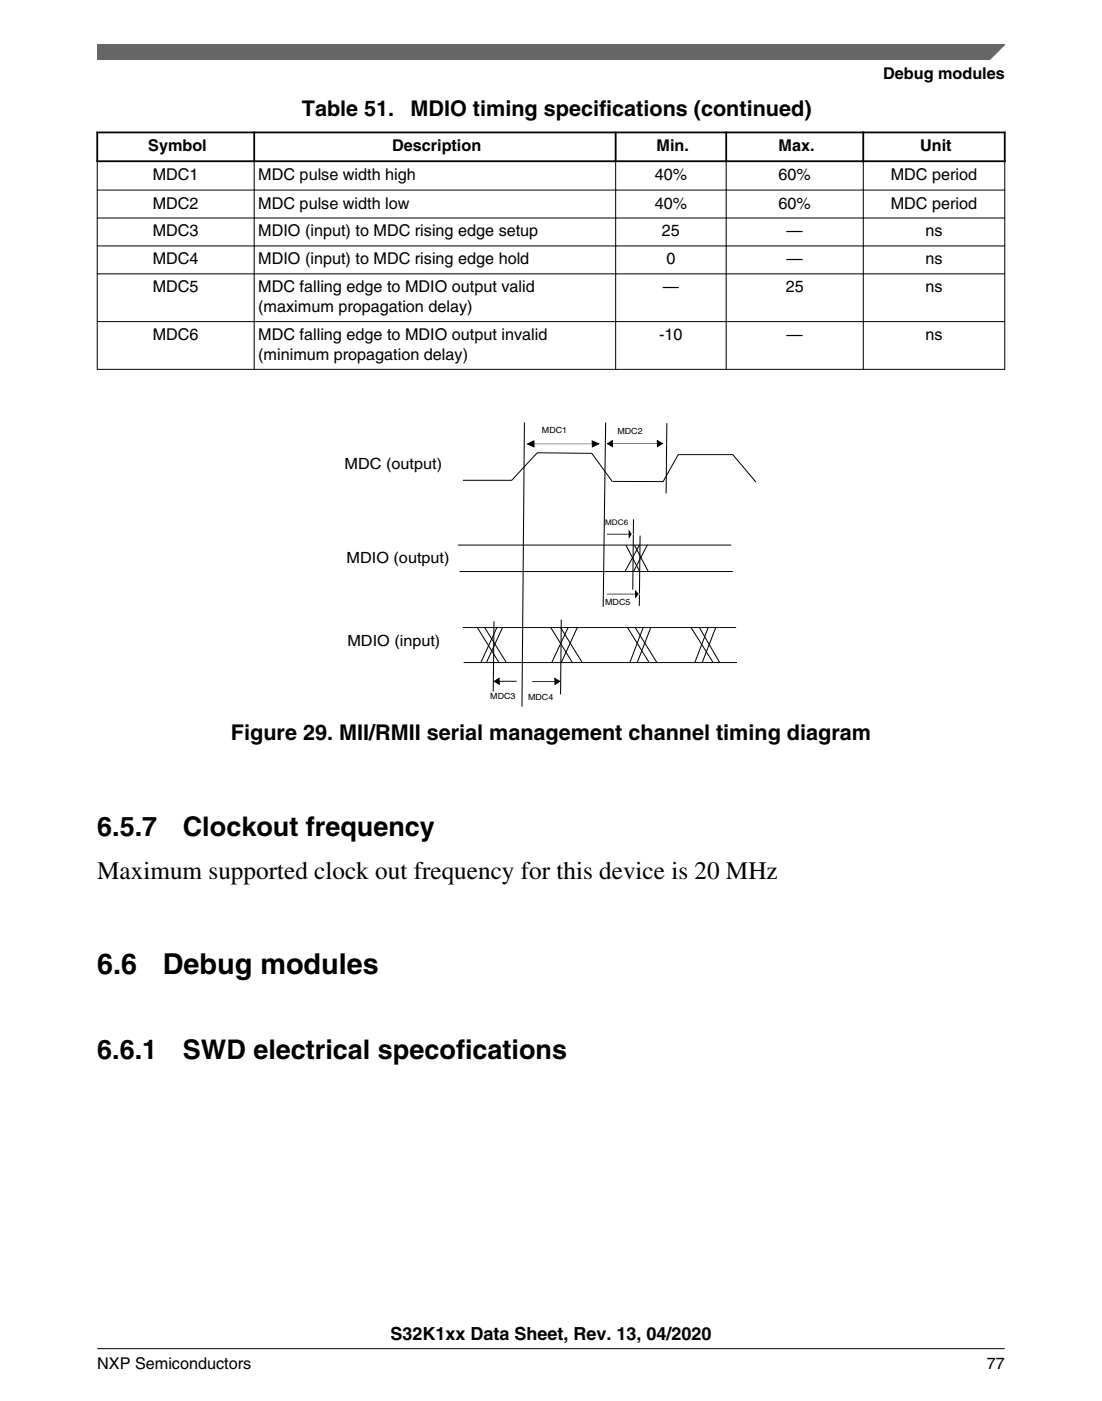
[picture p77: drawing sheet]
<svg xmlns="http://www.w3.org/2000/svg" width="216mm" height="274mm" viewBox="0 0 216 274" stroke-linecap="round" stroke-linejoin="round" font-family="sans-serif">
<defs><g id="words">
<g font-size="5.6">
<text x="19" y="190.7">6.6</text>
<text x="31.9" y="190.7">Debug modules</text>
</g>
<g font-size="5.3">
<text x="19" y="163.7">6.5.7</text>
<text x="35.8" y="163.7">Clockout frequency</text>
<text x="19" y="207.4">6.6.1</text>
<text x="35.8" y="207.4">SWD electrical specofications</text>
</g>
<text font-size="4.9" x="19" y="172.1">Maximum supported clock out frequency for this device is 20 MHz</text>
<g font-size="4.2">
<text x="59.1" y="22.7">Table 51.</text>
<text x="80.4" y="22.7">MDIO timing specifications (continued)</text>
<text x="45.3" y="145">Figure 29. MII/RMII serial management channel timing diagram</text>
</g>
<text font-size="3.5" x="76.5" y="262.3">S32K1xx Data Sheet, Rev. 13, 04/2020</text>
<g font-size="3.2">
<text x="173" y="15.5">Debug modules</text>
<text x="29" y="29.6">Symbol</text>
<text x="76.8" y="29.6">Description</text>
<text x="128.6" y="29.6">Min.</text>
<text x="152.5" y="29.6">Max.</text>
<text x="180.3" y="29.6">Unit</text>
<text x="29.9" y="35.3">MDC1</text>
<text x="50.6" y="35.3">MDC pulse width high</text>
<text x="128.3" y="35.3">40%</text>
<text x="152.5" y="35.3">60%</text>
<text x="174.5" y="35.3">MDC period</text>
<text x="29.9" y="40.8">MDC2</text>
<text x="50.6" y="40.8">MDC pulse width low</text>
<text x="128.3" y="40.8">40%</text>
<text x="152.5" y="40.8">60%</text>
<text x="174.5" y="40.8">MDC period</text>
<text x="29.9" y="46.3">MDC3</text>
<text x="50.6" y="46.3">MDIO (input) to MDC rising edge setup</text>
<text x="129.7" y="46.3">25</text>
<text x="154.1" y="46.3">—</text>
<text x="181.3" y="46.3">ns</text>
<text x="29.9" y="51.8">MDC4</text>
<text x="50.6" y="51.8">MDIO (input) to MDC rising edge hold</text>
<text x="130.6" y="51.8">0</text>
<text x="154.1" y="51.8">—</text>
<text x="181.3" y="51.8">ns</text>
<text x="29.9" y="57.2">MDC5</text>
<text x="50.6" y="57.2">MDC falling edge to MDIO output valid</text>
<text x="129.9" y="57.2">—</text>
<text x="153.9" y="57.2">25</text>
<text x="181.3" y="57.2">ns</text>
<text x="50.6" y="61.1">(maximum propagation delay)</text>
<text x="29.9" y="66.6">MDC6</text>
<text x="50.6" y="66.6">MDC falling edge to MDIO output invalid</text>
<text x="50.6" y="70.5">(minimum propagation delay)</text>
<text x="129.2" y="66.6">-10</text>
<text x="154.1" y="66.6">—</text>
<text x="181.3" y="66.6">ns</text>
<text x="19.1" y="268">NXP Semiconductors</text>
<text x="193.3" y="268">77</text>
</g>
<g font-size="3">
<text x="67.5" y="91.8">MDC (output)</text>
<text x="67.9" y="110.2">MDIO (output)</text>
<text x="68.1" y="126.6">MDIO (input)</text>
</g>
<g font-size="1.7">
<text x="106.2" y="84.9">MDC1</text>
<text x="121" y="85">MDC2</text>
<text x="118.6" y="118.5">MDC5</text>
<text x="96.1" y="136.9">MDC3</text>
<text x="103.4" y="137.1">MDC4</text>
</g>
<text font-size="1.5" x="118.6" y="102.9">MDC6</text>
</g></defs>
<path d="M18.9 25.9h178.1M18.9 31.6h178.1M19 25.8v5.9M49.8 25.8v5.9M120.6 25.8v5.9M142.3 25.8v5.9M169.1 25.8v5.9M196.8 25.8v5.9" fill="none" stroke="#000" stroke-width=".35"/>
<g fill="none" stroke="#000" stroke-width=".2">
<path d="M19 37.2h177.9M19 31.7v40.7M49.8 31.4v41M120.6 31.4v41M142.3 31.4v41M169.1 31.4v41M196.8 31.7v40.7M19 42.7h177.9M19 48.2h177.9M19 53.6h177.9M19 63h177.9M19 72.3h177.9"/>
<path d="M90.7 94h9.6l5-5.3 10.6 .1 4.1 5.5M102.7 82.7l-.4 55.6M104.5 86.9h12M118.7 82.7l-.5 36.1M120 94.3h9.9l3-5.3h10.7l4.5 5.4M130.6 82.9l-.1 13.7M89.7 106.7h53.6M90 111.9h53.6M90.7 122.9h53.5M90.8 129.7h53.6"/>
</g>
<path d="M115.7 86.7l3 .2-2.9 .3 .5-.3z" fill="#fefefe"/>
<path d="M116 86.3l1.3 .6-1.2 .6z" fill="#fff"/>
<path d="M116 86.3l1.3 .6-1.2 .6z" fill="none" stroke="#000" stroke-width=".2"/>
<path d="M103.4 86.9l1.2-.6v1.2z" fill="#fff"/>
<path d="M103.4 86.9l1.2-.6v1.2zM119.9 86.9h9.3" fill="none" stroke="#000" stroke-width=".2"/>
<path d="M128.6 86.6l2.3 .3-2.3 .2 .4-.2z" fill="#fefefe"/>
<path d="M128.8 86.3l1 .5-1 .6z" fill="#fff"/>
<path d="M128.8 86.3l1 .5-1 .6z" fill="none" stroke="#000" stroke-width=".2"/>
<path d="M119 86.9l1-.6v1.1z" fill="#fff"/>
<path d="M119 86.9l1-.6v1.1zM119.1 104.6h4.5M124.1 101.7l-.1 13.7M125.4 104.9l-.1 13.7M96.8 121.6l-.2 13.8M110 121.3l-.2 14.6" fill="none" stroke="#000" stroke-width=".2"/>
<path d="M123.3 104.4l1.1 .2-1.1 .2 .2-.2z" fill="#fefefe"/>
<path d="M123.3 104l.3 .6-.3 .6z" fill="#fff"/>
<path d="M119 116.3h6M123.3 104l.3 .6-.3 .6z" fill="none" stroke="#000" stroke-width=".2"/>
<path d="M124.6 116.1l1.4 .2-1.4 .3 .2-.3z" fill="#fefefe"/>
<path d="M124.5 115.7l.5 .6-.5 .6z" fill="#fff"/>
<path d="M124.5 115.7l.5 .6-.5 .6zM104.4 133.5h4.4" fill="none" stroke="#000" stroke-width=".2"/>
<path d="M108.5 133.2l1.1 .3-1.1 .2 .2-.2z" fill="#fefefe"/>
<path d="M108.7 132.8l1 .6-1 .6z" fill="#fff"/>
<path d="M108.7 132.8l1 .6-1 .6z" fill="none" stroke="#000" stroke-width=".2"/>
<path d="M96.8 133.4l1-.6v1.2z" fill="#fff"/>
<path d="M96.8 133.4l1-.6v1.2zM97.8 133.4h3.5" fill="none" stroke="#000" stroke-width=".2"/>
<path d="M101.1 133.2l.9 .2-.9 .2 .2-.2z" fill="#fefefe"/>
<g fill="none" stroke="#000" stroke-width=".2">
<path d="M122.6 106.8l2.7 5.1M124.3 106.8l2.7 5.1M125.2 106.7l-2.8 5.2M126.8 106.7l-2.7 5.2M93.5 122.8l4.2 6.9M95 122.9l4.2 6.8M97.3 122.9l-3.1 6.8M98.4 122.9l-3.1 6.8M107.9 122.9l4.2 6.8M109.9 122.9l4.2 6.9M111.2 123l-3.1 6.7M113 122.9l-3 6.8"/>
<path d="M122.9 122.9l4.3 6.8M124.4 122.8l4.2 6.9M126 122.8l-2.6 6.9M127.5 123l-2.7 6.8M135.4 122.9l4.4 6.8M137 122.9l4 6.8h-.6M138.8 122.8l-2.7 6.9M140.2 122.9l-2.6 6.8"/>
</g>
<path d="M19 8.7h177.8l-5.6 3h-172.2z" fill="#666"/>
<path d="M19 11.7v-3h177.8l-3 3" fill="none" stroke="#666" stroke-width=".28"/>
<path d="M19 264.1h177.8" fill="none" stroke="#000" stroke-width=".2"/>
<use href="#words"/>
</svg>
